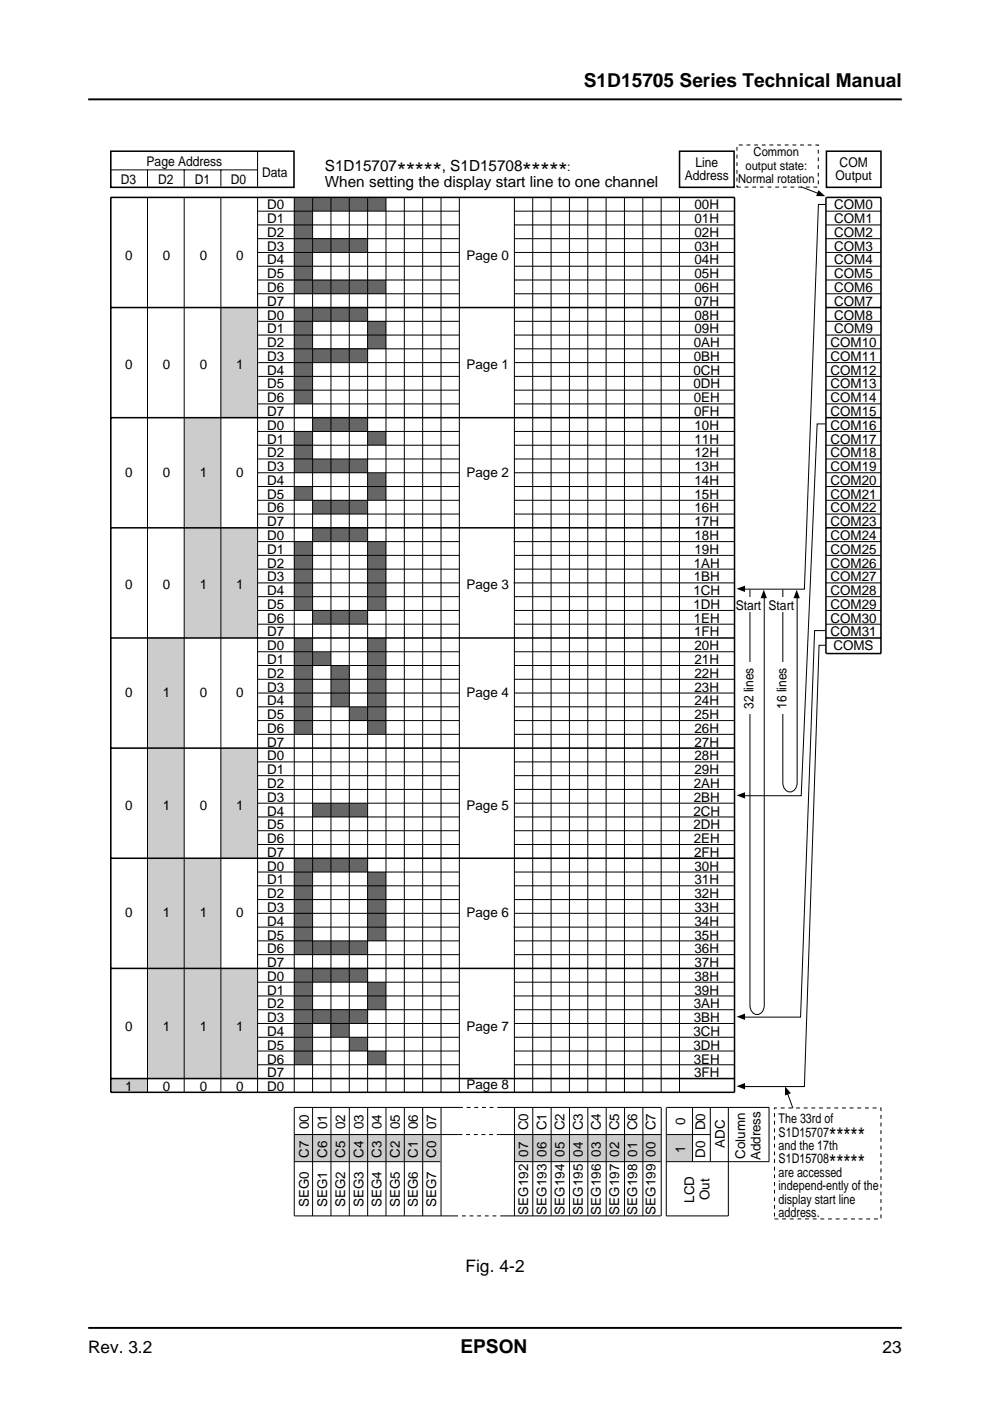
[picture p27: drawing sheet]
<svg xmlns="http://www.w3.org/2000/svg" width="210mm" height="297mm" viewBox="0 0 210 297" stroke-linecap="round" stroke-linejoin="round" font-family="sans-serif">
<defs><g id="words">
<g font-size="4.9">
<text x="84.2" y="37.9">*****</text>
<text x="110.8" y="37.9">*****</text>
<text x="175.8" y="242.6">*****</text>
<text x="175.8" y="248.3">*****</text>
</g>
<g font-size="4.1">
<text x="123.8" y="18.3">S1D15705 Series Technical Manual</text>
<text x="97.6" y="286.9">EPSON</text>
</g>
<g font-size="3.7">
<text x="98.7" y="269.7">Fig. 4-2</text>
<text x="18.7" y="286.9">Rev. 3.2</text>
<text x="187.1" y="286.9">23</text>
</g>
<g font-size="3.2">
<text x="68.9" y="36.3">S1D15707</text>
<text x="68.9" y="39.6">When setting the display start line to one channel</text>
<text x="93.7" y="36.3">, S1D15708</text>
</g>
<g font-size="2.8">
<text x="31.1" y="35.1">Page Address</text>
<text x="147.4" y="35.4">Line</text>
<text x="178" y="35.4">COM</text>
<text x="25.6" y="39">D3</text>
<text x="33.5" y="39">D2</text>
<text x="41.3" y="39">D1</text>
<text x="48.9" y="39">D0</text>
<text x="55.6" y="37.5">Data</text>
<text x="145.2" y="38.2">Address</text>
<text x="177.2" y="38.2">Output</text>
<text x="56.7" y="44.4">D0</text>
<text x="56.7" y="47.3">D1</text>
<text x="147.3" y="44.4">00H</text>
<text x="147.3" y="47.3">01H</text>
<text x="176.9" y="44.4">COM0</text>
<text x="176.9" y="47.3">COM1</text>
<text x="56.7" y="50.2">D2</text>
<text x="56.7" y="53.1">D3</text>
<text x="147.3" y="50.2">02H</text>
<text x="147.3" y="53.2">03H</text>
<text x="176.9" y="50.2">COM2</text>
<text x="176.9" y="53.2">COM3</text>
<text x="26.6" y="55.2">0</text>
<text x="34.5" y="55.2">0</text>
<text x="42.4" y="55.2">0</text>
<text x="50.1" y="55.2">0</text>
<text x="56.7" y="56.1">D4</text>
<text x="56.7" y="59">D5</text>
<text x="98.9" y="55.2">Page 0</text>
<text x="147.3" y="56.1">04H</text>
<text x="147.3" y="59">05H</text>
<text x="176.9" y="56.1">COM4</text>
<text x="176.9" y="59">COM5</text>
<text x="56.7" y="61.9">D6</text>
<text x="56.7" y="64.8">D7</text>
<text x="147.3" y="61.9">06H</text>
<text x="147.3" y="64.8">07H</text>
<text x="176.9" y="61.9">COM6</text>
<text x="176.9" y="64.8">COM7</text>
<text x="56.7" y="67.8">D0</text>
<text x="56.7" y="70.7">D1</text>
<text x="147.3" y="67.8">08H</text>
<text x="147.3" y="70.7">09H</text>
<text x="176.9" y="67.8">COM8</text>
<text x="176.9" y="70.7">COM9</text>
<text x="56.7" y="73.6">D2</text>
<text x="56.7" y="76.5">D3</text>
<text x="147.1" y="73.6">0AH</text>
<text x="147.1" y="76.5">0BH</text>
<text x="176.1" y="73.6">COM10</text>
<text x="176.1" y="76.5">COM11</text>
<text x="26.6" y="78.3">0</text>
<text x="34.5" y="78.3">0</text>
<text x="42.4" y="78.3">0</text>
<text x="50.1" y="78.3">1</text>
<text x="56.7" y="79.4">D4</text>
<text x="56.7" y="82.4">D5</text>
<text x="98.9" y="78.3">Page 1</text>
<text x="147" y="79.4">0CH</text>
<text x="147" y="82.4">0DH</text>
<text x="176.1" y="79.4">COM12</text>
<text x="176.1" y="82.4">COM13</text>
<text x="56.7" y="85.3">D6</text>
<text x="56.7" y="88.2">D7</text>
<text x="147.1" y="85.3">0EH</text>
<text x="147.2" y="88.2">0FH</text>
<text x="176.1" y="85.3">COM14</text>
<text x="176.1" y="88.2">COM15</text>
<text x="56.7" y="91.1">D0</text>
<text x="56.7" y="94">D1</text>
<text x="147.3" y="91.1">10H</text>
<text x="147.3" y="94">11H</text>
<text x="176.1" y="91.1">COM16</text>
<text x="176.1" y="94.1">COM17</text>
<text x="26.6" y="101.1">0</text>
<text x="34.5" y="101.1">0</text>
<text x="42.4" y="101.1">1</text>
<text x="50.1" y="101.1">0</text>
<text x="56.7" y="97">D2</text>
<text x="56.7" y="99.9">D3</text>
<text x="98.9" y="101.1">Page 2</text>
<text x="147.3" y="97">12H</text>
<text x="147.3" y="99.9">13H</text>
<text x="176.1" y="97">COM18</text>
<text x="176.1" y="99.9">COM19</text>
<text x="56.7" y="102.8">D4</text>
<text x="56.7" y="105.7">D5</text>
<text x="147.3" y="102.8">14H</text>
<text x="147.3" y="105.7">15H</text>
<text x="176.1" y="102.8">COM20</text>
<text x="176.1" y="105.7">COM21</text>
<text x="56.7" y="108.6">D6</text>
<text x="56.7" y="111.6">D7</text>
<text x="147.3" y="108.7">16H</text>
<text x="147.3" y="111.6">17H</text>
<text x="176.1" y="108.7">COM22</text>
<text x="176.1" y="111.6">COM23</text>
<text x="56.7" y="114.5">D0</text>
<text x="56.7" y="117.4">D1</text>
<text x="147.3" y="114.5">18H</text>
<text x="147.3" y="117.4">19H</text>
<text x="176.1" y="114.5">COM24</text>
<text x="176.1" y="117.4">COM25</text>
<text x="26.6" y="124.9">0</text>
<text x="34.5" y="124.9">0</text>
<text x="42.4" y="124.9">1</text>
<text x="50.1" y="124.9">1</text>
<text x="56.7" y="120.3">D2</text>
<text x="56.7" y="123.3">D3</text>
<text x="98.9" y="124.9">Page 3</text>
<text x="147.1" y="120.3">1AH</text>
<text x="147.1" y="123.3">1BH</text>
<text x="176.1" y="120.3">COM26</text>
<text x="176.1" y="123.3">COM27</text>
<text x="56.7" y="126.2">D4</text>
<text x="56.7" y="129.1">D5</text>
<text x="147" y="126.2">1CH</text>
<text x="147" y="129.1">1DH</text>
<text x="156" y="129.3">Start</text>
<text x="163" y="129.3">Start</text>
<text x="176.1" y="126.2">COM28</text>
<text x="176.1" y="129.1">COM29</text>
<text x="56.7" y="132">D6</text>
<text x="56.7" y="134.9">D7</text>
<text x="56.7" y="137.9">D0</text>
<text x="147.1" y="132">1EH</text>
<text x="147.2" y="134.9">1FH</text>
<text x="147.3" y="137.9">20H</text>
<text x="176.1" y="132">COM30</text>
<text x="176.1" y="134.9">COM31</text>
<text x="176.7" y="137.9">COMS</text>
<text x="56.7" y="140.8">D1</text>
<text x="56.7" y="143.7">D2</text>
<text x="147.3" y="140.8">21H</text>
<text x="147.3" y="143.7">22H</text>
<text x="26.6" y="147.7">0</text>
<text x="34.5" y="147.7">1</text>
<text x="42.4" y="147.7">0</text>
<text x="50.1" y="147.7">0</text>
<text x="56.7" y="146.6">D3</text>
<text x="56.7" y="149.5">D4</text>
<text x="98.9" y="147.7">Page 4</text>
<text x="147.3" y="146.6">23H</text>
<text x="147.3" y="149.5">24H</text>
<text x="56.7" y="152.5">D5</text>
<text x="56.7" y="155.4">D6</text>
<text x="147.3" y="152.5">25H</text>
<text x="147.3" y="155.4">26H</text>
<text x="159.8" y="150.4" transform="rotate(-90 159.8 150.4)">32 lines</text>
<text x="166.8" y="150.4" transform="rotate(-90 166.8 150.4)">16 lines</text>
<text x="56.7" y="158.3">D7</text>
<text x="56.7" y="161.2">D0</text>
<text x="147.3" y="158.3">27H</text>
<text x="147.3" y="161.2">28H</text>
<text x="56.7" y="164.1">D1</text>
<text x="56.7" y="167.1">D2</text>
<text x="147.1" y="167.1">2AH</text>
<text x="147.3" y="164.2">29H</text>
<text x="26.6" y="171.8">0</text>
<text x="34.5" y="171.8">1</text>
<text x="42.4" y="171.8">0</text>
<text x="50.1" y="171.8">1</text>
<text x="56.7" y="170">D3</text>
<text x="56.7" y="172.9">D4</text>
<text x="98.9" y="171.8">Page 5</text>
<text x="147" y="172.9">2CH</text>
<text x="147.1" y="170">2BH</text>
<text x="56.7" y="175.8">D5</text>
<text x="56.7" y="178.8">D6</text>
<text x="147" y="175.8">2DH</text>
<text x="147.1" y="178.8">2EH</text>
<text x="56.7" y="181.7">D7</text>
<text x="56.7" y="184.6">D0</text>
<text x="147.2" y="181.7">2FH</text>
<text x="147.3" y="184.6">30H</text>
<text x="56.7" y="187.5">D1</text>
<text x="56.7" y="190.4">D2</text>
<text x="147.3" y="187.5">31H</text>
<text x="147.3" y="190.4">32H</text>
<text x="26.6" y="194.3">0</text>
<text x="34.5" y="194.3">1</text>
<text x="42.4" y="194.3">1</text>
<text x="50.1" y="194.3">0</text>
<text x="56.7" y="193.4">D3</text>
<text x="56.7" y="196.3">D4</text>
<text x="98.9" y="194.3">Page 6</text>
<text x="147.3" y="193.4">33H</text>
<text x="147.3" y="196.3">34H</text>
<text x="56.7" y="199.2">D5</text>
<text x="56.7" y="202.1">D6</text>
<text x="147.3" y="199.2">35H</text>
<text x="147.3" y="202.1">36H</text>
<text x="56.7" y="205">D7</text>
<text x="56.7" y="208">D0</text>
<text x="147.3" y="205">37H</text>
<text x="147.3" y="208">38H</text>
<text x="56.7" y="210.9">D1</text>
<text x="56.7" y="213.8">D2</text>
<text x="147.1" y="213.8">3AH</text>
<text x="147.3" y="210.9">39H</text>
<text x="26.6" y="218.5">0</text>
<text x="34.5" y="218.5">1</text>
<text x="42.4" y="218.5">1</text>
<text x="50.1" y="218.5">1</text>
<text x="56.7" y="216.7">D3</text>
<text x="56.7" y="219.6">D4</text>
<text x="98.9" y="218.5">Page 7</text>
<text x="147" y="219.6">3CH</text>
<text x="147.1" y="216.7">3BH</text>
<text x="56.7" y="222.6">D5</text>
<text x="56.7" y="225.5">D6</text>
<text x="147" y="222.6">3DH</text>
<text x="147.1" y="225.5">3EH</text>
<text x="26.6" y="231.3">1</text>
<text x="34.5" y="231.3">0</text>
<text x="42.4" y="231.3">0</text>
<text x="50.1" y="231.3">0</text>
<text x="56.7" y="228.4">D7</text>
<text x="56.7" y="231.3">D0</text>
<text x="98.9" y="230.9">Page 8</text>
<text x="147.2" y="228.4">3FH</text>
<text x="65.5" y="239.4" transform="rotate(-90 65.5 239.4)">00</text>
<text x="69.3" y="239.4" transform="rotate(-90 69.3 239.4)">01</text>
<text x="73.2" y="239.4" transform="rotate(-90 73.2 239.4)">02</text>
<text x="77" y="239.4" transform="rotate(-90 77 239.4)">03</text>
<text x="80.9" y="239.4" transform="rotate(-90 80.9 239.4)">04</text>
<text x="84.7" y="239.4" transform="rotate(-90 84.7 239.4)">05</text>
<text x="88.6" y="239.4" transform="rotate(-90 88.6 239.4)">06</text>
<text x="92.5" y="239.4" transform="rotate(-90 92.5 239.4)">07</text>
<text x="112" y="239.6" transform="rotate(-90 112 239.6)">C0</text>
<text x="115.8" y="239.6" transform="rotate(-90 115.8 239.6)">C1</text>
<text x="119.7" y="239.6" transform="rotate(-90 119.7 239.6)">C2</text>
<text x="123.6" y="239.6" transform="rotate(-90 123.6 239.6)">C3</text>
<text x="127.4" y="239.6" transform="rotate(-90 127.4 239.6)">C4</text>
<text x="131.3" y="239.6" transform="rotate(-90 131.3 239.6)">C5</text>
<text x="135.1" y="239.6" transform="rotate(-90 135.1 239.6)">C6</text>
<text x="139" y="239.6" transform="rotate(-90 139 239.6)">C7</text>
<text x="145.3" y="238.6" transform="rotate(-90 145.3 238.6)">0</text>
<text x="149.5" y="239.6" transform="rotate(-90 149.5 239.6)">D0</text>
<text x="165.1" y="238.1">The 33rd of</text>
<text x="65.5" y="245.4" transform="rotate(-90 65.5 245.4)">C7</text>
<text x="69.3" y="245.4" transform="rotate(-90 69.3 245.4)">C6</text>
<text x="73.2" y="245.4" transform="rotate(-90 73.2 245.4)">C5</text>
<text x="77" y="245.4" transform="rotate(-90 77 245.4)">C4</text>
<text x="80.9" y="245.4" transform="rotate(-90 80.9 245.4)">C3</text>
<text x="84.7" y="245.4" transform="rotate(-90 84.7 245.4)">C2</text>
<text x="88.6" y="245.4" transform="rotate(-90 88.6 245.4)">C1</text>
<text x="92.5" y="245.4" transform="rotate(-90 92.5 245.4)">C0</text>
<text x="112" y="245.2" transform="rotate(-90 112 245.2)">07</text>
<text x="115.8" y="245.2" transform="rotate(-90 115.8 245.2)">06</text>
<text x="119.7" y="245.2" transform="rotate(-90 119.7 245.2)">05</text>
<text x="123.6" y="245.2" transform="rotate(-90 123.6 245.2)">04</text>
<text x="127.4" y="245.2" transform="rotate(-90 127.4 245.2)">03</text>
<text x="131.3" y="245.2" transform="rotate(-90 131.3 245.2)">02</text>
<text x="135.1" y="245.2" transform="rotate(-90 135.1 245.2)">01</text>
<text x="139" y="245.2" transform="rotate(-90 139 245.2)">00</text>
<text x="145.3" y="244.4" transform="rotate(-90 145.3 244.4)">1</text>
<text x="149.5" y="245.4" transform="rotate(-90 149.5 245.4)">D0</text>
<text x="153.7" y="243.4" transform="rotate(-90 153.7 243.4)">ADC</text>
<text x="158" y="245.7" transform="rotate(-90 158 245.7)">Column</text>
<text x="161.2" y="246" transform="rotate(-90 161.2 246)">Address</text>
<text x="165.1" y="241">S1D15707</text>
<text x="165.1" y="243.8">and the 17th</text>
<text x="165.1" y="249.5">are accessed</text>
<text x="165.1" y="246.7">S1D15708</text>
<text x="65.5" y="255.9" transform="rotate(-90 65.5 255.9)">SEG0</text>
<text x="69.3" y="255.9" transform="rotate(-90 69.3 255.9)">SEG1</text>
<text x="73.2" y="255.9" transform="rotate(-90 73.2 255.9)">SEG2</text>
<text x="77" y="255.9" transform="rotate(-90 77 255.9)">SEG3</text>
<text x="80.9" y="255.9" transform="rotate(-90 80.9 255.9)">SEG4</text>
<text x="84.7" y="255.9" transform="rotate(-90 84.7 255.9)">SEG5</text>
<text x="88.6" y="255.9" transform="rotate(-90 88.6 255.9)">SEG6</text>
<text x="92.5" y="255.9" transform="rotate(-90 92.5 255.9)">SEG7</text>
<text x="112" y="257.5" transform="rotate(-90 112 257.5)">SEG192</text>
<text x="115.8" y="257.5" transform="rotate(-90 115.8 257.5)">SEG193</text>
<text x="119.7" y="257.5" transform="rotate(-90 119.7 257.5)">SEG194</text>
<text x="123.6" y="257.5" transform="rotate(-90 123.6 257.5)">SEG195</text>
<text x="127.4" y="257.5" transform="rotate(-90 127.4 257.5)">SEG196</text>
<text x="131.3" y="257.5" transform="rotate(-90 131.3 257.5)">SEG197</text>
<text x="135.1" y="257.5" transform="rotate(-90 135.1 257.5)">SEG198</text>
<text x="139" y="257.5" transform="rotate(-90 139 257.5)">SEG199</text>
<text x="147.2" y="255" transform="rotate(-90 147.2 255)">LCD</text>
<text x="150.4" y="254.4" transform="rotate(-90 150.4 254.4)">Out</text>
<text x="165.1" y="252.3">independ-ently of the</text>
<text x="165.1" y="255.2">display start line</text>
<text x="165.1" y="258">address.</text>
</g>
<g font-size="2.6">
<text x="159.8" y="33.2">Common</text>
<text x="120.3" y="36.3">:</text>
<text x="156.5" y="38.9">Normal rotation</text>
<text x="158.1" y="36">output state:</text>
</g>
</g></defs>
<path d="M18.7 21.1h172.5M18.7 281.5h172.5" fill="none" stroke="#000" stroke-width=".4"/>
<g fill="#ccc">
<path d="M141.3 240.5h5.5v5.8h-5.5z"/>
<path d="M109 240.5h31.1v5.8h-31.1z"/>
<path d="M62.4 240.5h31v5.8h-31z"/>
<path d="M23.5 228.7h7.8v2.9h-7.8z"/>
<path d="M46.8 65.1h7.7v23.5h-7.7z"/>
<path d="M39.1 88.6h7.7v23.4h-7.7z"/>
<path d="M39.1 111.8h7.7v23.4h-7.7z"/>
<path d="M31.2 135.2h7.7v23.4h-7.7z"/>
<path d="M31.2 158.6h7.7v23.5h-7.7z"/>
<path d="M46.8 158.6h7.7v23.5h-7.7z"/>
<path d="M31.2 182h7.7v23.4h-7.7z"/>
<path d="M39 182h7.7v23.4h-7.7z"/>
<path d="M31.2 205.3h7.7v23.4h-7.7z"/>
<path d="M39 205.3h7.7v23.4h-7.7z"/>
<path d="M46.9 205.3h7.7v23.4h-7.7z"/>
<path d="M46.8 111.8h7.7v23.4h-7.7z"/>
</g>
<g fill="#666">
<path d="M62.4 44.7h3.9v3h-3.9z"/>
<path d="M62.4 47.6h3.9v3h-3.9z"/>
<path d="M62.4 50.5h3.9v3h-3.9z"/>
<path d="M62.4 53.5h3.9v3h-3.9z"/>
<path d="M62.4 56.4h3.9v2.9h-3.9z"/>
<path d="M62.4 59.3h3.9v2.9h-3.9z"/>
<path d="M62.4 65.2h3.9v2.9h-3.9z"/>
<path d="M66.2 65.2h3.9v2.9h-3.9z"/>
<path d="M70.1 65.2h3.9v2.9h-3.9z"/>
<path d="M74 65.2h4v2.9h-4z"/>
<path d="M66.2 88.6h3.9v2.9h-3.9z"/>
<path d="M62.3 91.5h3.9v2.9h-3.9z"/>
<path d="M62.3 94.4h3.9v2.9h-3.9z"/>
<path d="M62.3 97.3h3.9v2.9h-3.9z"/>
<path d="M66.3 97.3h3.9v2.9h-3.9z"/>
<path d="M70.1 97.3h3.9v2.9h-3.9z"/>
<path d="M74 97.3h3.9v2.9h-3.9z"/>
<path d="M78 100.2h3.9v3h-3.9z"/>
<path d="M78 103.1h3.9v2.9h-3.9z"/>
<path d="M74 106h3.9v3h-3.9z"/>
<path d="M70.1 106h3.9v3h-3.9z"/>
<path d="M66.2 106h3.9v3h-3.9z"/>
<path d="M74 111.8h3.9v3h-3.9z"/>
<path d="M70.1 111.8h3.9v3h-3.9z"/>
<path d="M66.2 111.8h3.9v3h-3.9z"/>
<path d="M74 129.4h3.9v2.9h-3.9z"/>
<path d="M70.1 129.4h3.9v2.9h-3.9z"/>
<path d="M66.2 129.4h3.9v2.9h-3.9z"/>
<path d="M62.3 103.1h3.9v2.9h-3.9z"/>
<path d="M70.1 88.6h3.9v2.9h-3.9z"/>
<path d="M74 88.6h4v2.9h-4z"/>
<path d="M78 91.5h3.9v2.9h-3.9z"/>
<path d="M62.4 73.9h3.9v2.9h-3.9z"/>
<path d="M62.4 71.1h3.9v2.9h-3.9z"/>
<path d="M62.4 68.1h3.9v3h-3.9z"/>
<path d="M62.4 82.6h3.9v3h-3.9z"/>
<path d="M62.4 79.8h3.9v2.9h-3.9z"/>
<path d="M62.4 76.8h3.9v3h-3.9z"/>
<path d="M62.4 114.8h3.9v2.9h-3.9z"/>
<path d="M62.4 123.5h3.9v2.9h-3.9z"/>
<path d="M62.4 126.5h3.9v2.9h-3.9z"/>
<path d="M62.4 120.7h3.9v2.9h-3.9z"/>
<path d="M62.4 117.7h3.9v3h-3.9z"/>
<path d="M62.4 135.2h3.9v2.9h-3.9z"/>
<path d="M62.4 143.9h3.9v3h-3.9z"/>
<path d="M62.4 146.9h3.9v3h-3.9z"/>
<path d="M62.4 149.9h3.9v2.9h-3.9z"/>
<path d="M62.4 152.8h3.9v2.9h-3.9z"/>
<path d="M62.4 141.1h3.9v2.9h-3.9z"/>
<path d="M62.4 138.1h3.9v3h-3.9z"/>
<path d="M77.9 135.2h3.9v2.9h-3.9z"/>
<path d="M66.2 138.1h3.9v3h-3.9z"/>
<path d="M74 149.8h3.9v3h-3.9z"/>
<path d="M70.1 141.1h3.9v2.9h-3.9z"/>
<path d="M70.1 144h3.9v2.9h-3.9z"/>
<path d="M70.1 146.9h3.9v3h-3.9z"/>
<path d="M70.1 170.3h3.9v2.9h-3.9z"/>
<path d="M66.2 170.3h3.9v2.9h-3.9z"/>
<path d="M74 170.3h4v2.9h-4z"/>
<path d="M74 181.9h4v3h-4z"/>
<path d="M70.1 181.9h3.9v3h-3.9z"/>
<path d="M66.2 181.9h3.9v3h-3.9z"/>
<path d="M62.3 181.9h3.9v3h-3.9z"/>
<path d="M74 199.5h4v2.9h-4z"/>
<path d="M70.1 199.5h3.9v2.9h-3.9z"/>
<path d="M66.2 199.5h3.9v2.9h-3.9z"/>
<path d="M62.3 199.5h3.9v2.9h-3.9z"/>
<path d="M62.3 196.6h3.9v2.9h-3.9z"/>
<path d="M62.3 193.6h3.9v3h-3.9z"/>
<path d="M62.3 190.6h3.9v3h-3.9z"/>
<path d="M62.3 187.7h3.9v3h-3.9z"/>
<path d="M62.3 184.9h3.9v2.9h-3.9z"/>
<path d="M78 196.6h3.9v2.9h-3.9z"/>
<path d="M78 193.6h3.9v3h-3.9z"/>
<path d="M78 190.6h3.9v3h-3.9z"/>
<path d="M78 187.7h3.9v3h-3.9z"/>
<path d="M78 184.9h3.9v2.9h-3.9z"/>
<path d="M74 205.3h4v2.9h-4z"/>
<path d="M70.1 205.3h3.9v2.9h-3.9z"/>
<path d="M66.2 205.3h3.9v2.9h-3.9z"/>
<path d="M74 214h4v3h-4z"/>
<path d="M70.1 214h3.9v3h-3.9z"/>
<path d="M70.1 217h3.9v2.9h-3.9z"/>
<path d="M74 219.9h3.9v2.9h-3.9z"/>
<path d="M78 222.8h3.9v3h-3.9z"/>
<path d="M66.2 214h3.9v3h-3.9z"/>
<path d="M62.3 205.3h3.9v2.9h-3.9z"/>
<path d="M62.3 222.8h3.9v3h-3.9z"/>
<path d="M62.3 219.9h3.9v3h-3.9z"/>
<path d="M62.3 217h3.9v2.9h-3.9z"/>
<path d="M62.3 214h3.9v3h-3.9z"/>
<path d="M62.3 211.1h3.9v3h-3.9z"/>
<path d="M62.3 208.2h3.9v3h-3.9z"/>
<path d="M78 211.1h3.9v3h-3.9z"/>
<path d="M78 208.2h3.9v3h-3.9z"/>
<path d="M77.9 143.9h3.9v3h-3.9z"/>
<path d="M77.9 146.9h3.9v3h-3.9z"/>
<path d="M77.9 149.9h3.9v2.9h-3.9z"/>
<path d="M77.9 152.8h3.9v2.9h-3.9z"/>
<path d="M77.9 141.1h3.9v2.9h-3.9z"/>
<path d="M77.9 138.1h3.9v3h-3.9z"/>
<path d="M77.9 114.8h3.9v2.9h-3.9z"/>
<path d="M77.9 123.5h3.9v2.9h-3.9z"/>
<path d="M77.9 126.5h3.9v2.9h-3.9z"/>
<path d="M77.9 120.7h3.9v2.9h-3.9z"/>
<path d="M77.9 117.7h3.9v3h-3.9z"/>
<path d="M66.2 73.9h3.9v2.9h-3.9z"/>
<path d="M70.1 73.9h3.9v2.9h-3.9z"/>
<path d="M74 73.9h4v2.9h-4z"/>
<path d="M78 68.1h3.9v2.9h-3.9z"/>
<path d="M78 71h3.9v2.9h-3.9z"/>
<path d="M62.4 41.8h3.9v2.9h-3.9z"/>
<path d="M66.3 41.8h3.9v2.9h-3.9z"/>
<path d="M70.1 41.8h3.9v2.9h-3.9z"/>
<path d="M74 41.8h3.9v2.9h-3.9z"/>
<path d="M78 41.8h3.9v2.9h-3.9z"/>
<path d="M66.3 59.3h3.9v2.9h-3.9z"/>
<path d="M70.1 59.3h3.9v2.9h-3.9z"/>
<path d="M74 59.3h3.9v2.9h-3.9z"/>
<path d="M78 59.3h3.9v2.9h-3.9z"/>
<path d="M66.3 50.6h3.9v2.9h-3.9z"/>
<path d="M70.1 50.6h3.9v2.9h-3.9z"/>
<path d="M74 50.6h3.9v2.9h-3.9z"/>
</g>
<g fill="none" stroke="#000" stroke-width=".32">
<path d="M23.5 41.8h132.2v189.8h-132.2zM175.1 41.8v96.8M175.2 41.8h11.6v96.8h-11.6M23.5 65.2h132.2M175.2 65.2h11.6M23.5 88.6h132.2M175.2 88.6h11.6M23.5 111.9h132.2M175.2 111.9h11.6M23.5 135.3h132.2M175.2 135.3h11.6M23.5 158.6h132.2"/>
<path d="M23.5 182h132.2M23.5 205.3h132.2M23.5 228.7h132.2"/>
</g>
<g fill="none" stroke="#000" stroke-width=".21">
<path d="M31.3 41.8v189.8M39.1 41.8v189.8M46.8 41.8v189.8M54.5 59.4h42.8M54.5 56.4h42.8M54.5 53.5h42.8M54.5 50.6h42.8M54.5 47.7h42.9M54.5 44.8h42.8M54.6 41.8v189.8M62.4 41.8v189.8M66.3 41.8v189.8"/>
<path d="M70.2 41.8v189.8M74.1 41.8v189.8M77.9 41.8v189.8M81.8 41.8v189.8M85.7 41.8v189.8M89.6 41.8v189.8M93.5 41.8v189.8M97.4 41.8v189.8M109 59.4h46.7M109 56.4h46.7M109 53.5h46.7M109 50.6h46.7"/>
<path d="M109 47.7h46.7M109 44.8h46.7M109.1 41.8v189.8M113 41.8v189.8M116.8 41.8v189.8M120.7 41.8v189.8M124.6 41.8v189.8M128.5 41.8v189.8M132.4 41.8v189.8M136.3 41.8v189.8M140.2 41.8v189.8M144.1 41.8v189.8"/>
<path d="M175 43.4h-1.5l-2.9 81.5h-13.4M175.1 59.4h11.7M175.1 56.4h11.7M175.1 53.5h11.7M175.1 50.6h11.7M175.1 47.7h11.7M175.1 44.8h11.7M54.5 62.3h42.8M54.7 79.8h42.6M54.7 76.9h42.6M54.7 74h42.6M54.7 71h42.6"/>
<path d="M54.7 68.1h42.6M109 62.3h46.7M109 79.8h46.7M109 74h46.7M109 71h46.7M109 68.1h46.7M109.1 76.9h46.6M175.1 62.3h11.7M175.1 79.8h11.7M175.1 74h11.7M175.1 71h11.7M175.1 68.1h11.7"/>
<path d="M175.2 76.9h11.6M54.6 97.3h42.8M54.6 94.4h42.8M54.6 91.5h42.8M54.7 85.6h42.6M54.7 82.7h42.6M109 85.6h46.7M109 82.7h46.7M109 97.3h46.7M109 94.4h46.7M109 91.5h46.7M175 89.9h-1.7l-3.4 78.8h-12.7"/>
<path d="M175.1 85.6h11.7M175.1 82.7h11.7M175.1 97.3h11.7M175.1 94.4h11.7M175.1 91.5h11.7M54.6 109h42.7M54.6 106.1h42.7M54.6 103.2h42.7M54.6 100.2h42.7M54.6 117.7h42.7M54.6 114.8h42.7M108.9 114.8h46.8"/>
<path d="M109 109h46.7M109 106.1h46.7M109 103.2h46.7M109 100.2h46.7M109 117.7h46.7M175 114.8h11.8M175.1 109h11.7M175.1 106.1h11.7M175.1 103.2h11.7M175.1 100.2h11.7M175.1 117.7h11.7M54.6 132.3h42.7"/>
<path d="M54.6 129.4h42.7M54.6 126.5h42.7M54.6 123.6h42.7M54.6 120.7h42.7M54.6 138.2h42.8M108.9 123.6h46.8M109 132.3h46.7M109 129.4h46.7M109 126.5h46.7M109 120.7h46.7M109 138.2h46.7M166 125v40.9a1.56 1.56 0 0 0 .6 1.6 1.56 1.56 0 0 0 1.7 .1 2.14 2.14 0 0 0 .7-1.7v-39.7"/>
<path d="M175 136.8h-1.3l-3.1 93.6h-13.4M175 133.7h-2.3l-3 81.9h-12.5M175 123.6h11.8M175.1 132.3h11.7M175.1 129.4h11.7M175.1 126.5h11.7M175.1 120.7h11.7M54.6 155.7h42.7M54.6 152.8h42.7M54.6 149.9h42.7M54.6 146.9h42.7M54.6 144h42.8"/>
<path d="M54.6 141.1h42.7M109 155.7h46.7M109 152.8h46.7M109 149.9h46.7M109 146.9h46.7M109 144h46.7M109 141.1h46.7M54.6 179.1h42.7M54.6 176.1h42.8M54.6 173.2h42.7M54.6 170.3h42.7M54.6 167.4h42.7"/>
<path d="M54.6 164.5h42.7M54.6 161.5h42.7M109 179.1h46.7M109 176.1h46.7M109 170.3h46.7M109 167.4h46.7M109 164.5h46.7M109 161.5h46.7M109.1 173.2h46.6M54.5 199.5h42.8M54.5 196.6h42.8M54.5 193.6h42.8"/>
<path d="M54.5 190.7h42.8M54.5 187.8h42.8M54.5 184.9h42.8M108.9 196.6h46.8M109 199.5h46.7M109 193.6h46.7M109 190.7h46.7M109 187.8h46.7M109 184.9h46.7M54.5 202.4h42.8M54.5 219.9h42.8M54.5 217h42.9"/>
<path d="M54.5 214.1h42.9M54.5 211.2h42.8M54.5 208.2h42.8M108.9 211.2h46.8M109 202.4h46.7M109 219.9h46.7M109 217h46.7M109 214.1h46.7M109.1 208.2h46.6M54.5 222.8h42.9M54.6 225.8h42.7M62.4 234.8v23"/>
<path d="M62.4 234.8h34.9M66.3 234.8v23M70.2 234.8v23M74.1 234.8v23M77.9 234.8v23M81.8 234.8v23M85.7 234.8v23M89.6 234.8v23M93.5 234.8v23M105.4 234.8h34.7M109 225.8h46.7M109 222.8h46.7"/>
<path d="M109.1 234.8v23M113 234.8v23M116.9 234.8v23M120.7 234.8v23M124.6 234.8v23M128.5 234.8v23M132.4 234.8v23M136.3 234.8v23M140.2 234.8v23M141.3 234.8v23h13.1v-23M141.3 234.8h21.8M146.8 234.8v11.5"/>
<path d="M150.6 234.8v11.5M163.1 234.8v11.5M166.8 231.4l1.3 3.6M62.4 240.5h34.8M62.4 246.3h31M62.4 257.8h33.9M105.9 240.5h34.2M106.9 257.8h33.2M109 246.3h31.1M141.3 246.3h21.8M141.3 240.5h9.3"/>
</g>
<path d="M156.2 124.8l1.8-.6v1.3zM168.9 125l.7 1.8h-1.4zM156.2 168.6l1.8-.6v1.3zM156.2 215.6l1.8-.7v1.3zM156.2 230.3l1.8-.7v1.4zM166.4 230.3l1.3 1.5-1.3 .5z" fill="#000"/>
<path d="M97.3 234.8h8.1M164.2 234.9h22.6v23.5h-22.6zM96.3 257.8h10.6M97.2 240.5h8.7" fill="none" stroke="#000" stroke-width=".21" stroke-dasharray=".8 .8" stroke-linecap="butt"/>
<path d="M164.2 140.5h3.2v10.9h-3.2z" fill="#fff"/>
<path d="M23.5 32.1h38.8v7.6h-38.8zM144.1 32.1h11.5v7.6h-11.5zM175.2 32.1h11.6v7.6h-11.6z" fill="none" stroke="#000" stroke-width=".32"/>
<path d="M23.5 36h31M31.3 36v3.6M39.1 36v3.6M46.8 36v3.6M54.6 32.1v7.5M169.8 39.6l4.1 1.6" fill="none" stroke="#000" stroke-width=".21"/>
<path d="M156.3 30.7h17.2v9h-17.2z" fill="none" stroke="#000" stroke-width=".21" stroke-dasharray=".8 .8" stroke-linecap="butt"/>
<path d="M173.5 40.3l1.5 1.3h-2z" fill="#000"/>
<path d="M165.3 126.7h1.2v3.1h-1.2z" fill="#fff"/>
<path d="M161.9 125l.7 1.8h-1.3z" fill="#000"/>
<path d="M159 125v88.1a1.56 1.56 0 0 0 .6 1.6 1.56 1.56 0 0 0 1.7 .1 2.14 2.14 0 0 0 .7-1.7v-86.9" fill="none" stroke="#000" stroke-width=".21"/>
<g fill="#fff">
<path d="M157.3 140.5h3.1v10.9h-3.1z"/>
<path d="M158.3 126.7h1.2v3.1h-1.2z"/>
</g>
<use href="#words"/>
</svg>
